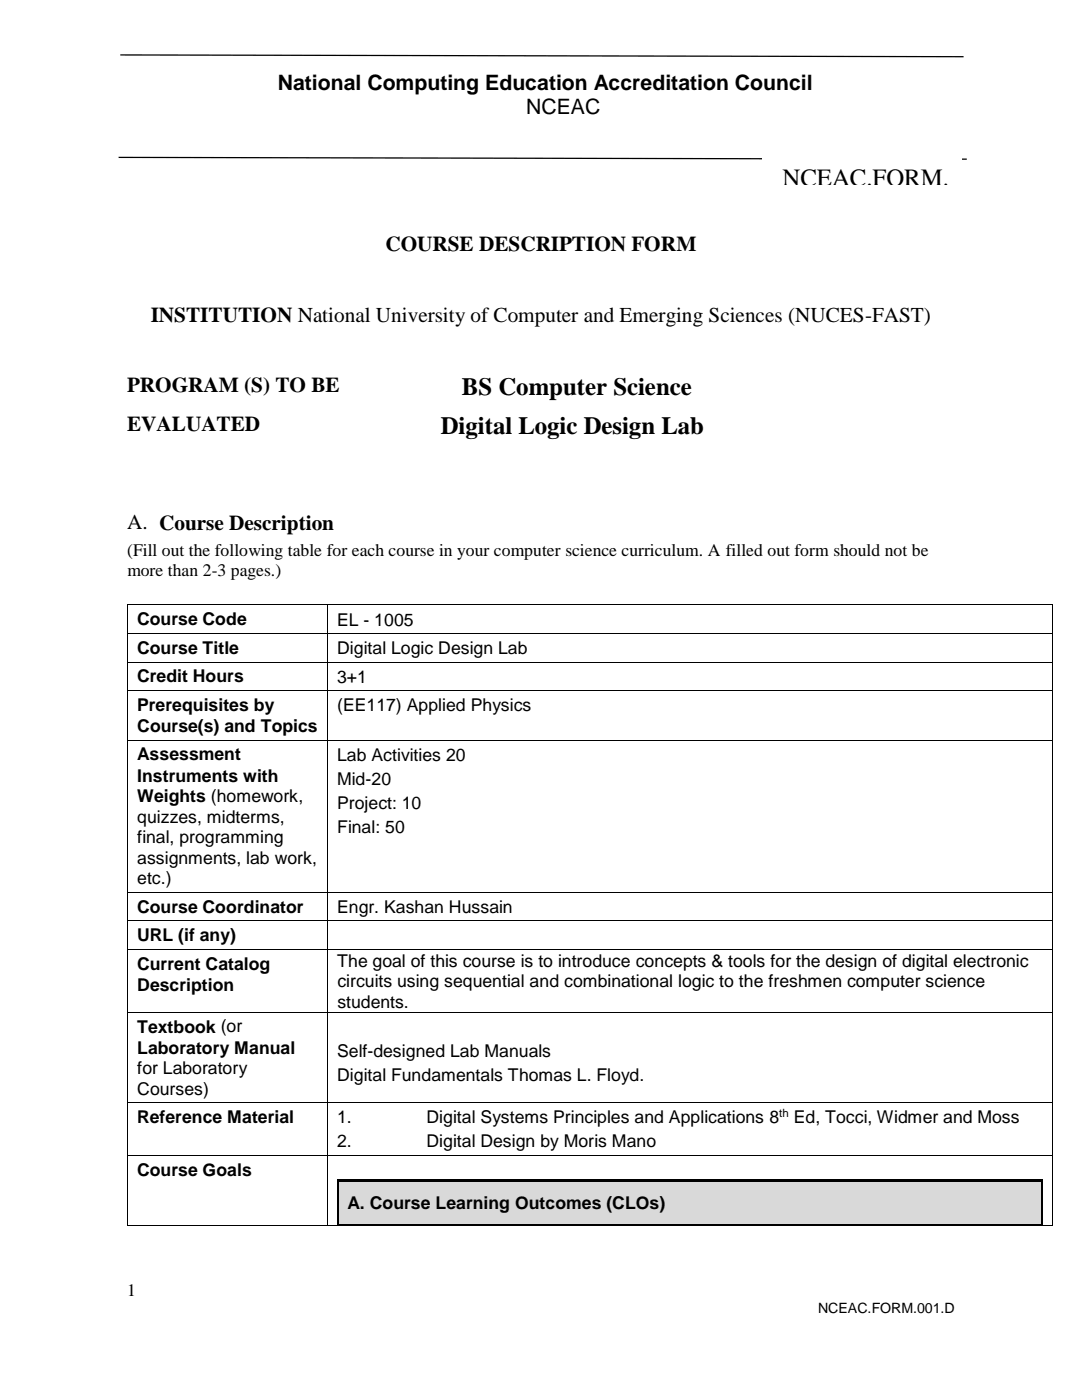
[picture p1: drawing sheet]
<svg xmlns="http://www.w3.org/2000/svg" width="216mm" height="279mm" viewBox="0 0 216 279" stroke-linecap="round" stroke-linejoin="round" font-family="sans-serif">
<defs><g id="words">
<g font-size="5">
<text x="156.2" y="37.2">NCEAC.FORM.</text>
<text x="92.2" y="78.9">BS Computer Science</text>
<text x="87.9" y="86.6">Digital Logic Design Lab</text>
</g>
<g font-size="4.2">
<text x="55.4" y="18">National Computing Education Accreditation Council</text>
<text x="105" y="22.8">NCEAC</text>
<text x="76.9" y="50.2">COURSE DESCRIPTION FORM</text>
<text x="30.1" y="64.3">INSTITUTION National University of Computer and Emerging Sciences (NUCES-FAST)</text>
<text x="25.4" y="78.2">PROGRAM (S) TO BE</text>
<text x="25.4" y="86">EVALUATED</text>
<text x="25.4" y="105.6">A. Course Description</text>
</g>
<g font-size="3.5">
<text x="25.4" y="110.9">(Fill out the following table for each course in your computer science curriculum. A filled out form should not be</text>
<text x="25.4" y="115">more than 2-3 pages.)</text>
<text x="27.4" y="124.8">Course Code</text>
<text x="67.3" y="124.9">EL - 1005</text>
<text x="27.4" y="130.5">Course Title</text>
<text x="67.3" y="130.5">Digital Logic Design Lab</text>
<text x="27.4" y="136.2">Credit Hours</text>
<text x="67.3" y="136.2">3+1</text>
<text x="27.4" y="141.9">Prerequisites by</text>
<text x="67.3" y="142">(EE117) Applied Physics</text>
<text x="27.4" y="146.2">Course(s) and Topics</text>
<text x="27.4" y="151.7">Assessment</text>
<text x="27.4" y="156">Instruments with</text>
<text x="67.3" y="151.8">Lab Activities 20</text>
<text x="27.4" y="160.1">Weights (homework,</text>
<text x="67.3" y="156.6">Mid-20</text>
<text x="67.3" y="161.4">Project: 10</text>
<text x="27.4" y="164.2">quizzes, midterms,</text>
<text x="67.3" y="166.2">Final: 50</text>
<text x="27.4" y="168.3">final, programming</text>
<text x="27.4" y="172.4">assignments, lab work,</text>
<text x="27.4" y="176.5">etc.)</text>
<text x="27.4" y="182.1">Course Coordinator</text>
<text x="67.3" y="182.2">Engr. Kashan Hussain</text>
<text x="27.4" y="187.9">URL (if any)</text>
<text x="27.4" y="193.5">Current Catalog</text>
<text x="27.4" y="197.8">Description</text>
<text x="67.3" y="192.9">The goal of this course is to introduce concepts &amp; tools for the design of digital electronic</text>
<text x="67.3" y="197">circuits using sequential and combinational logic to the freshmen computer science</text>
<text x="67.3" y="201.2">students.</text>
<text x="27.4" y="206.1">Textbook (or</text>
<text x="27.4" y="210.3">Laboratory Manual</text>
<text x="27.4" y="214.4">for Laboratory</text>
<text x="67.3" y="210.9">Self-designed Lab Manuals</text>
<text x="67.3" y="215.8">Digital Fundamentals Thomas L. Floyd.</text>
<text x="27.4" y="218.4">Courses)</text>
<text x="27.4" y="224.1">Reference Material</text>
<text x="67.3" y="224.2">1.</text>
<text x="85.1" y="224.2">Digital Systems Principles and Applications 8</text>
<text x="158.4" y="224.2">Ed, Tocci, Widmer and Moss</text>
<text x="67.3" y="229">2.</text>
<text x="85.1" y="229">Digital Design by Moris Mano</text>
<text x="27.4" y="234.6">Course Goals</text>
<text x="69.3" y="241.3">A. Course Learning Outcomes (CLOs)</text>
<text x="25.4" y="258.6">1</text>
</g>
<text font-size="2.8" x="163.2" y="262">NCEAC.FORM.001.D</text>
<text font-size="2.3" x="155.5" y="223">th</text>
</g></defs>
<path d="M23.7 31.4l169.2 .4" fill="none" stroke="#000" stroke-width=".25"/>
<path d="M152.1 31.4h39.8v6.6h-39.8z" fill-rule="evenodd" fill="#fff"/>
<path d="M24 11l168.3 .3" fill="none" stroke="#000" stroke-width=".25"/>
<g fill="#fff">
<path d="M48 56.7h50.8v6.6h-50.8z" fill-rule="evenodd"/>
<path d="M66.8 121.5h141.8v4.2h-141.8z" fill-rule="evenodd"/>
</g>
<g fill="#000">
<path d="M25.4 120.6h.2v.2h-.2z" fill-rule="evenodd"/>
<path d="M25.4 120.6h.2v.2h-.2z" fill-rule="evenodd"/>
<path d="M25.4 126.3h.2v.2h-.2z" fill-rule="evenodd"/>
<path d="M25.4 132.1h.2v.1h-.2z" fill-rule="evenodd"/>
<path d="M25.4 137.8h.2v.1h-.2z" fill-rule="evenodd"/>
<path d="M65.3 120.6h.2v.2h-.2z" fill-rule="evenodd"/>
<path d="M65.3 126.3h.2v.2h-.2z" fill-rule="evenodd"/>
<path d="M65.3 132.1h.2v.1h-.2z" fill-rule="evenodd"/>
<path d="M65.3 137.8h.2v.1h-.2z" fill-rule="evenodd"/>
<path d="M209.8 120.6h.2v.2h-.2z" fill-rule="evenodd"/>
<path d="M209.8 120.6h.2v.2h-.2z" fill-rule="evenodd"/>
<path d="M209.8 126.3h.2v.2h-.2z" fill-rule="evenodd"/>
<path d="M209.8 132.1h.2v.1h-.2z" fill-rule="evenodd"/>
<path d="M209.8 137.8h.2v.1h-.2z" fill-rule="evenodd"/>
<path d="M25.4 147.6h.2v.2h-.2z" fill-rule="evenodd"/>
<path d="M65.3 147.6h.2v.2h-.2z" fill-rule="evenodd"/>
<path d="M209.8 147.6h.2v.2h-.2z" fill-rule="evenodd"/>
<path d="M25.4 178h.2v.2h-.2z" fill-rule="evenodd"/>
<path d="M65.3 178h.2v.2h-.2z" fill-rule="evenodd"/>
<path d="M209.8 178h.2v.2h-.2z" fill-rule="evenodd"/>
<path d="M25.4 183.7h.2v.1h-.2z" fill-rule="evenodd"/>
<path d="M25.4 189.4h.2v.2h-.2z" fill-rule="evenodd"/>
<path d="M65.3 183.7h.2v.1h-.2z" fill-rule="evenodd"/>
<path d="M65.3 189.4h.2v.2h-.2z" fill-rule="evenodd"/>
<path d="M209.8 183.7h.2v.1h-.2z" fill-rule="evenodd"/>
<path d="M209.8 189.4h.2v.2h-.2z" fill-rule="evenodd"/>
<path d="M25.4 201.9h.2v.2h-.2z" fill-rule="evenodd"/>
<path d="M65.3 201.9h.2v.2h-.2z" fill-rule="evenodd"/>
<path d="M209.8 201.9h.2v.2h-.2z" fill-rule="evenodd"/>
<path d="M25.4 220h.2v.1h-.2z" fill-rule="evenodd"/>
<path d="M65.3 220h.2v.1h-.2z" fill-rule="evenodd"/>
<path d="M209.8 220h.2v.1h-.2z" fill-rule="evenodd"/>
</g>
<g fill="none" stroke="#000" stroke-width=".2">
<path d="M25.5 120.8v5.5M25.5 126.5v5.6M25.5 132.2v5.6M25.5 137.9v9.7M25.6 120.7h39.7M25.6 126.4h39.7M25.6 132.1h39.7M25.6 137.9h39.7M65.4 120.8v5.5M65.4 126.5v5.6M65.4 132.2v5.6M65.4 137.9v9.7"/>
<path d="M65.5 120.7h144.3M65.5 126.4h144.3M65.5 132.1h144.3M65.5 137.9h144.3M209.9 120.8v5.5M209.9 126.5v5.6M209.9 132.2v5.6M209.9 137.9v9.7M25.5 147.8v30.2M25.6 147.7h39.7M65.4 147.8v30.2M65.5 147.7h144.3"/>
<path d="M209.9 147.8v30.2M25.5 178.2v5.5M25.6 178.1h39.7M65.4 178.2v5.5M65.5 178.1h144.3M209.9 178.2v5.5M25.5 183.8v5.6M25.5 189.6v12.3M25.6 183.8h39.7M25.6 189.5h39.7M65.4 183.8v5.6M65.4 189.6v12.3"/>
<path d="M65.5 183.8h144.3M65.5 189.5h144.3M209.9 183.8v5.6M209.9 189.6v12.3M25.5 202.1v17.9M25.6 202h39.7M65.4 202.1v17.9M65.5 202h144.3M209.9 202.1v17.9M25.5 220.1v10.4M25.6 220h39.7M65.4 220.1v10.4"/>
<path d="M65.5 220h144.3M209.9 220.1v10.4"/>
</g>
<g fill="#d9d9d9">
<path d="M67.6 235.9h140.2v8.4h-140.2z" fill-rule="evenodd"/>
<path d="M69.4 235.9h136.6v8.4h-136.6z" fill-rule="evenodd"/>
</g>
<g fill="#000">
<path d="M25.4 230.5h.2v.2h-.2z" fill-rule="evenodd"/>
<path d="M65.3 230.5h.2v.2h-.2z" fill-rule="evenodd"/>
<path d="M67.3 235.9l.3 .1z" fill-rule="evenodd"/>
<path d="M67.3 235.4h.3v.5h-.3z" fill-rule="evenodd"/>
<path d="M67.6 235.4h140.2v.5h-140.2z" fill-rule="evenodd"/>
<path d="M207.8 235.9l.2 .1z" fill-rule="evenodd"/>
<path d="M207.8 235.4h.2v.5h-.2z" fill-rule="evenodd"/>
<path d="M209.8 230.5h.2v.2h-.2z" fill-rule="evenodd"/>
<path d="M25.4 244.6h.2v.1h-.2z" fill-rule="evenodd"/>
<path d="M25.4 244.6h.2v.1h-.2z" fill-rule="evenodd"/>
<path d="M65.3 244.6h.2v.1h-.2z" fill-rule="evenodd"/>
<path d="M67.3 244.3h.3v.3h-.3z" fill-rule="evenodd"/>
<path d="M67.3 244.3h.3v.3h-.3z" fill-rule="evenodd"/>
<path d="M207.8 244.3h.2v.3h-.2z" fill-rule="evenodd"/>
<path d="M207.8 244.3h.2v.3h-.2z" fill-rule="evenodd"/>
<path d="M209.8 244.6h.2v.1h-.2z" fill-rule="evenodd"/>
<path d="M209.8 244.6h.2v.1h-.2z" fill-rule="evenodd"/>
</g>
<path d="M67.6 235.9h140.2" fill="none" stroke="#d9d9d9" stroke-width=".2"/>
<path d="M67.5 236v8.3M207.9 236v8.3M67.6 244.4h140.2" fill="none" stroke="#000" stroke-width=".25"/>
<path d="M25.5 230.7v13.9M25.6 230.6h39.7M65.4 230.7v13.9M65.5 230.6h144.3M209.9 230.7v13.9M25.6 244.6h39.7M65.5 244.6h144.3" fill="none" stroke="#000" stroke-width=".2"/>
<use href="#words"/>
</svg>
